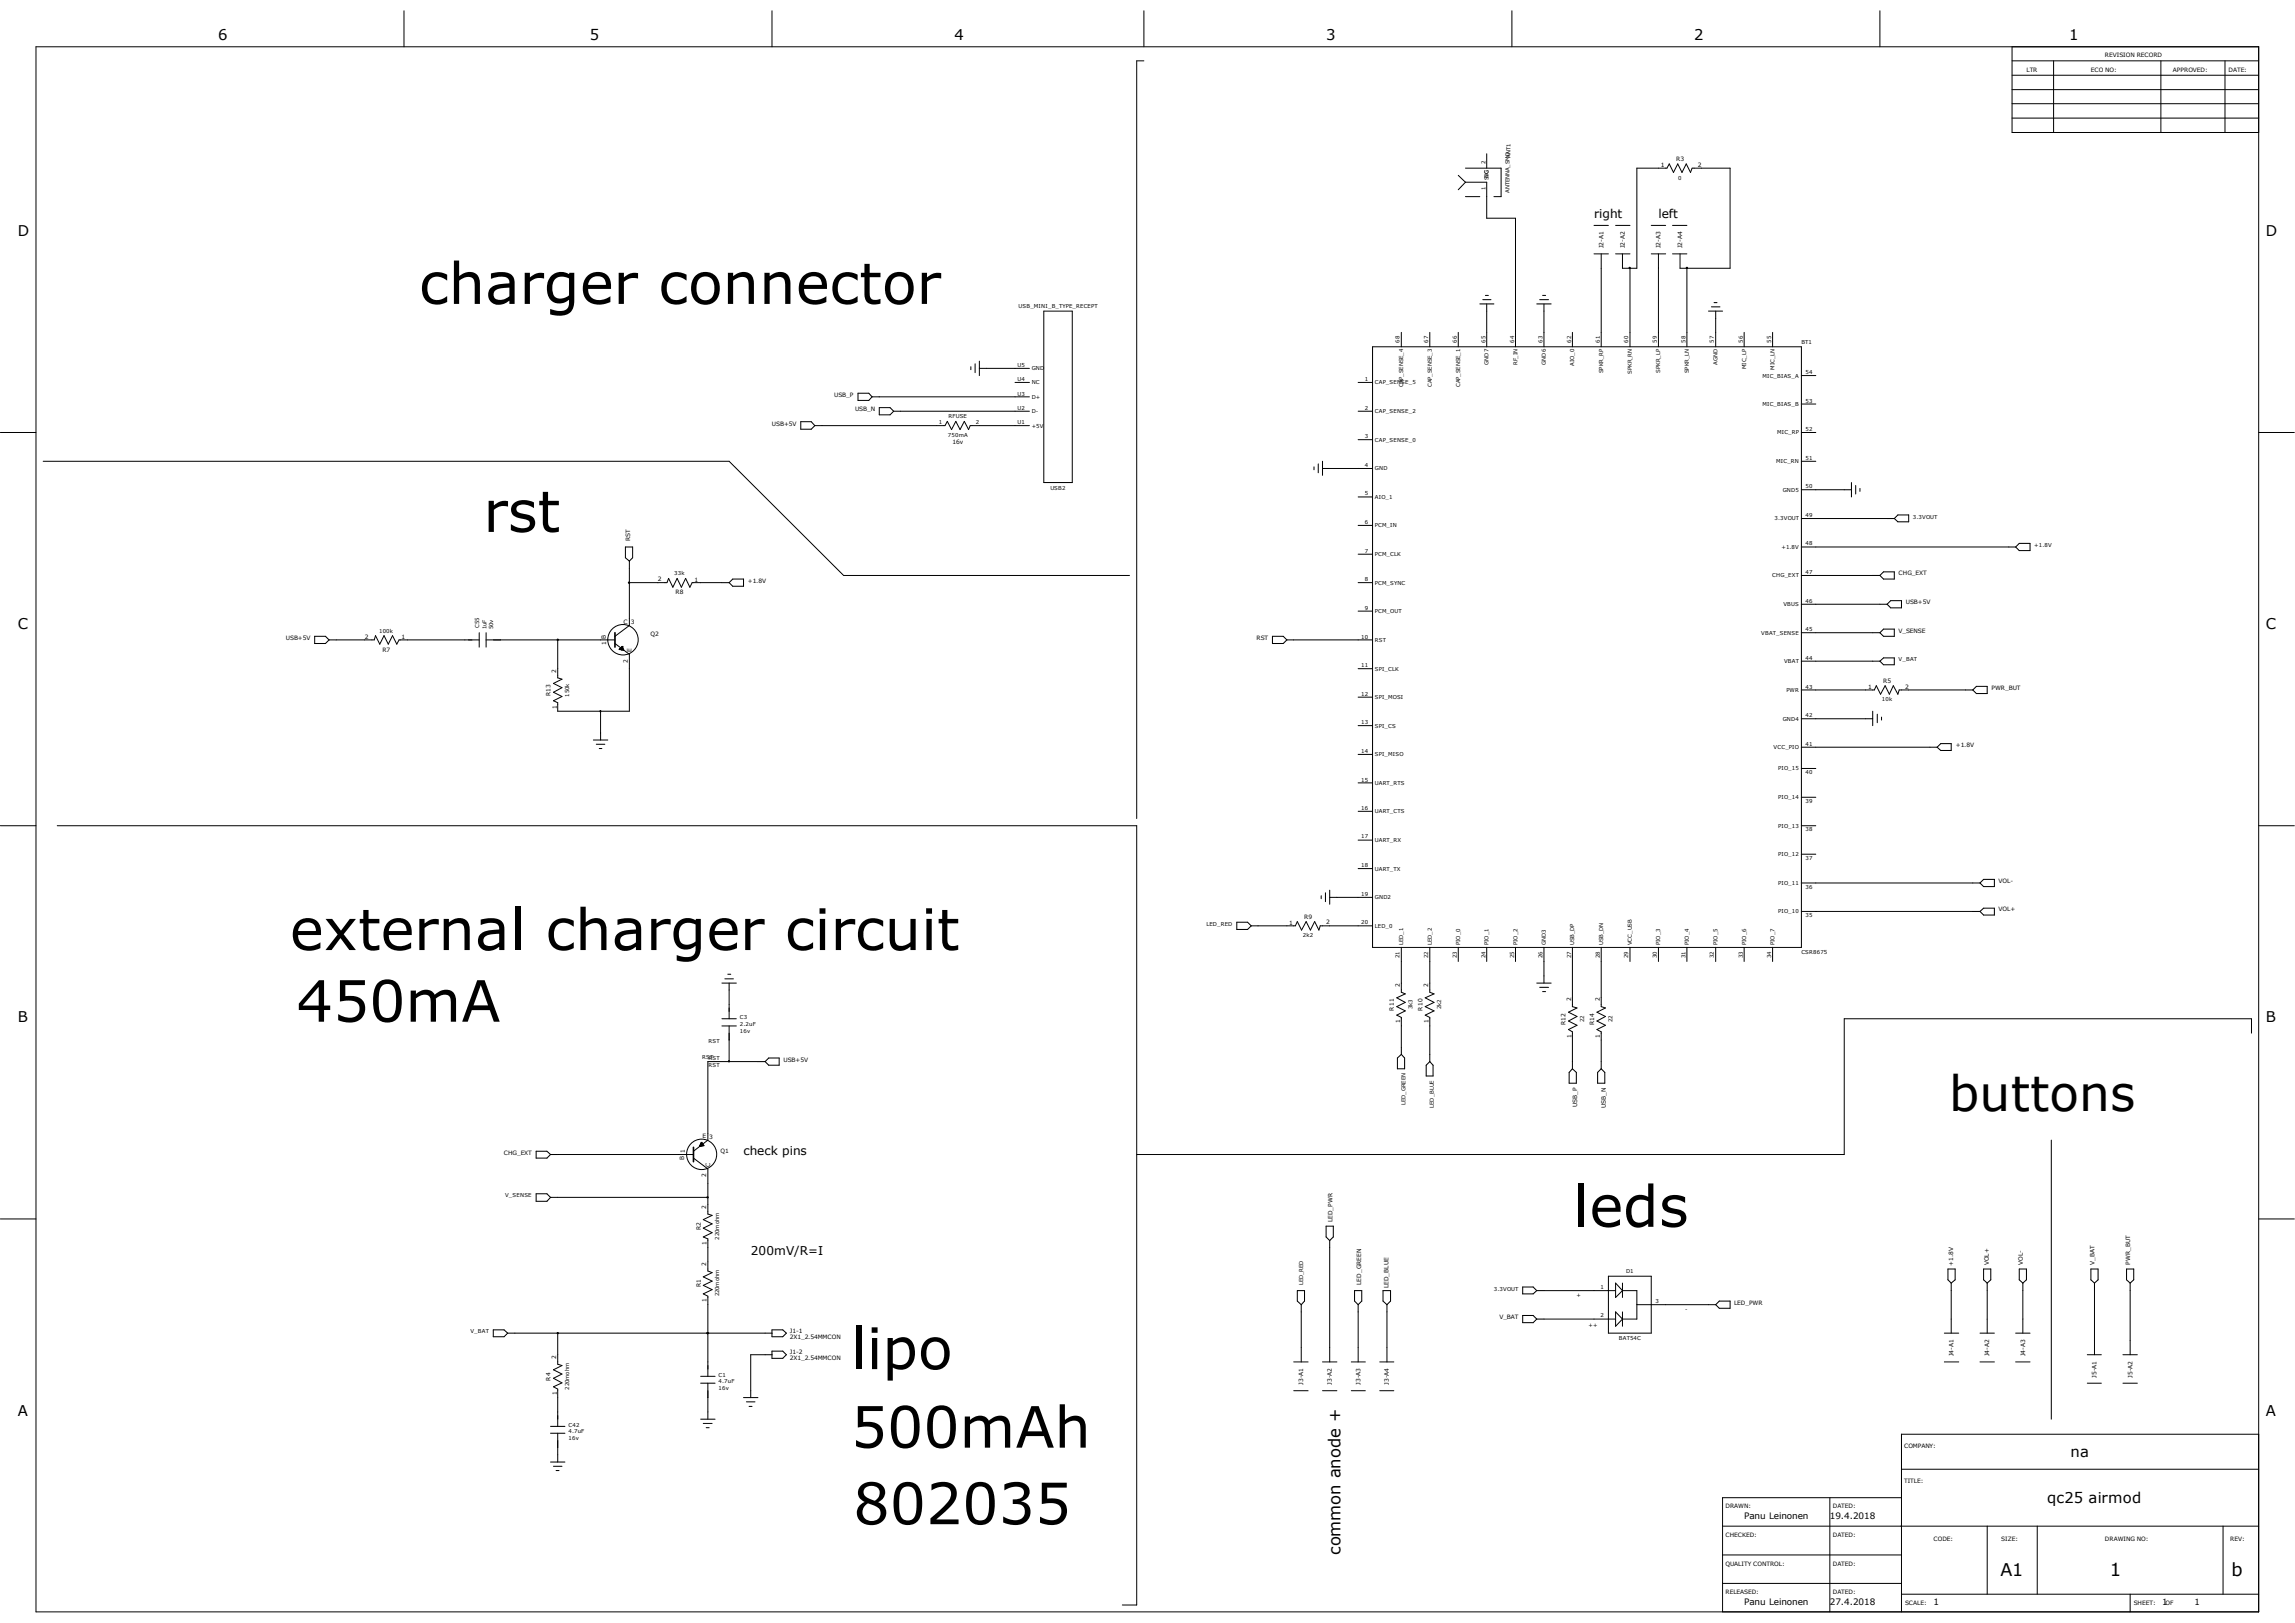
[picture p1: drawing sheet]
<svg xmlns="http://www.w3.org/2000/svg" width="297mm" height="210mm" viewBox="0 0 297 210" stroke-linecap="round" stroke-linejoin="round" font-family="sans-serif">
<defs><g id="words">
<g font-size="7.4">
<text x="54.2" y="39.3">charger connector</text>
<text x="62.6" y="68.8">rst</text>
<text x="37.5" y="122.9">external charger circuit</text>
<text x="38.4" y="132.2">450mA</text>
<text x="203.6" y="158.7">leds</text>
<text x="110.1" y="177.2">lipo</text>
<text x="110.1" y="187.3">500mAh</text>
<text x="110.4" y="197.2">802035</text>
</g>
<text font-size="6.3" x="252.3" y="143.8">buttons</text>
<g font-size="2.3">
<text x="258.9" y="203.9">A1</text>
<text x="273" y="204">1</text>
<text x="288.8" y="204">b</text>
</g>
<text font-size="2.1" x="173.5" y="201.2" transform="rotate(-90 173.5 201.2)">common anode +</text>
<g font-size="1.9">
<text x="28.2" y="5.1">6</text>
<text x="76.3" y="5.1">5</text>
<text x="123.5" y="5.1">4</text>
<text x="171.6" y="5.1">3</text>
<text x="219.2" y="5.1">2</text>
<text x="267.8" y="5.1">1</text>
<text x="2.3" y="30.6">D</text>
<text x="293.2" y="30.6">D</text>
<text x="2.3" y="81.4">C</text>
<text x="293.2" y="81.4">C</text>
<text x="2.3" y="132.3">B</text>
<text x="293.2" y="132.3">B</text>
<text x="2.3" y="183.2">A</text>
<text x="293.2" y="183.2">A</text>
<text x="268" y="188.5">na</text>
<text x="264.9" y="194.5">qc25 airmod</text>
</g>
<g font-size="1.6">
<text x="206.3" y="28.2">right</text>
<text x="214.6" y="28.2">left</text>
<text x="96.2" y="149.4">check pins</text>
<text x="97.2" y="162.3">200mV/R=I</text>
</g>
<g font-size="1.1">
<text x="225.7" y="196.6">Panu Leinonen</text>
<text x="236.8" y="196.6">19.4.2018</text>
<text x="225.7" y="207.6">Panu Leinonen</text>
<text x="236.8" y="207.6">27.4.2018</text>
<text x="250.2" y="207.6">1</text>
<text x="279.8" y="207.6">1</text>
<text x="284" y="207.6">1</text>
</g>
<g font-size=".8">
<text x="262.3" y="9.3">LTR</text>
<text x="270.6" y="9.3">ECO NO:</text>
<text x="272.4" y="7.4">REVISION RECORD</text>
<text x="281.2" y="9.3">APPROVED:</text>
<text x="288.4" y="9.3">DATE:</text>
<text x="214.9" y="21.6">1</text>
<text x="216.9" y="20.8">R3</text>
<text x="219.7" y="21.5">2</text>
<text x="207.5" y="32.1" transform="rotate(-90 207.5 32.1)">J2-A1</text>
<text x="210.3" y="32.1" transform="rotate(-90 210.3 32.1)">J2-A2</text>
<text x="214.9" y="32.1" transform="rotate(-90 214.9 32.1)">J2-A3</text>
<text x="217.7" y="32.1" transform="rotate(-90 217.7 32.1)">J2-A4</text>
<text x="107.9" y="51.4">USB_P</text>
<text x="110.7" y="53.2">USB_N</text>
<text x="99.9" y="55.1">USB+5V</text>
<text x="123.3" y="57.5">16v</text>
<text x="81.5" y="70.1" transform="rotate(-90 81.5 70.1)">RST</text>
<text x="85.1" y="75.2">2</text>
<text x="87.4" y="76.9">R8</text>
<text x="89.9" y="75.3">1</text>
<text x="96.8" y="75.4">+1.8V</text>
<text x="245.7" y="74.5">CHG_EXT</text>
<text x="37" y="82.8">USB+5V</text>
<text x="47.2" y="82.6">2</text>
<text x="51.9" y="82.6">1</text>
<text x="78.4" y="83.5" transform="rotate(-90 78.4 83.5)">1 B</text>
<text x="80.7" y="80.7">C 3</text>
<text x="84.2" y="82.3">Q2</text>
<text x="162.6" y="82.8">RST</text>
<text x="245.7" y="81.9">V_SENSE</text>
<text x="246.6" y="78.2">USB+5V</text>
<text x="49.5" y="84.3">R7</text>
<text x="72" y="87" transform="rotate(-90 72 87)">2</text>
<text x="81.2" y="85.7" transform="rotate(-90 81.2 85.7)">2</text>
<text x="81.7" y="84.4" transform="rotate(-90 81.7 84.4)">E</text>
<text x="241.8" y="89.1">1</text>
<text x="243.7" y="88.3">R5</text>
<text x="246.5" y="89.1">2</text>
<text x="257.7" y="89.3">PWR_BUT</text>
<text x="71.2" y="90.1" transform="rotate(-90 71.2 90.1)">R13</text>
<text x="72.1" y="91.7" transform="rotate(-90 72.1 91.7)">1</text>
<text x="253.1" y="96.7">+1.8V</text>
<text x="166.8" y="119.7">1</text>
<text x="168.8" y="118.9">R9</text>
<text x="171.6" y="119.6">2</text>
<text x="258.7" y="117.9">VOL+</text>
<text x="258.7" y="114.3">VOL-</text>
<text x="180.4" y="130.8" transform="rotate(-90 180.4 130.8)">R11</text>
<text x="181.1" y="127.7" transform="rotate(-90 181.1 127.7)">2</text>
<text x="184.1" y="130.8" transform="rotate(-90 184.1 130.8)">R10</text>
<text x="184.8" y="127.7" transform="rotate(-90 184.8 127.7)">2</text>
<text x="203.3" y="129.6" transform="rotate(-90 203.3 129.6)">2</text>
<text x="207.1" y="129.6" transform="rotate(-90 207.1 129.6)">2</text>
<text x="101.4" y="137.4">USB+5V</text>
<text x="181.2" y="132.4" transform="rotate(-90 181.2 132.4)">1</text>
<text x="184.9" y="132.4" transform="rotate(-90 184.9 132.4)">1</text>
<text x="202.6" y="132.6" transform="rotate(-90 202.6 132.6)">R12</text>
<text x="203.4" y="134.3" transform="rotate(-90 203.4 134.3)">1</text>
<text x="206.3" y="132.6" transform="rotate(-90 206.3 132.6)">R14</text>
<text x="207.1" y="134.3" transform="rotate(-90 207.1 134.3)">1</text>
<text x="204.1" y="143.3" transform="rotate(-90 204.1 143.3)">USB_P</text>
<text x="207.8" y="143.4" transform="rotate(-90 207.8 143.4)">USB_N</text>
<text x="65.2" y="149.4">CHG_EXT</text>
<text x="90.9" y="147.3">E 3</text>
<text x="93.3" y="149.1">Q1</text>
<text x="88.6" y="150.1" transform="rotate(-90 88.6 150.1)">B 1</text>
<text x="91.4" y="152.3" transform="rotate(-90 91.4 152.3)">2</text>
<text x="91.9" y="151" transform="rotate(-90 91.9 151)">C</text>
<text x="90.7" y="159.2" transform="rotate(-90 90.7 159.2)">R2</text>
<text x="91.4" y="156.4" transform="rotate(-90 91.4 156.4)">2</text>
<text x="91.4" y="161.1" transform="rotate(-90 91.4 161.1)">1</text>
<text x="172.5" y="158.1" transform="rotate(-90 172.5 158.1)">LED_PWR</text>
<text x="90.7" y="166.6" transform="rotate(-90 90.7 166.6)">R1</text>
<text x="91.4" y="163.8" transform="rotate(-90 91.4 163.8)">2</text>
<text x="176.2" y="166.3" transform="rotate(-90 176.2 166.3)">LED_GREEN</text>
<text x="179.7" y="166.7" transform="rotate(-90 179.7 166.7)">LED_BLUE</text>
<text x="252.8" y="163.8" transform="rotate(-90 252.8 163.8)">+1.8V</text>
<text x="257.4" y="163.7" transform="rotate(-90 257.4 163.7)">VOL+</text>
<text x="261.8" y="163.7" transform="rotate(-90 261.8 163.7)">VOL-</text>
<text x="271.1" y="163.7" transform="rotate(-90 271.1 163.7)">V_BAT</text>
<text x="275.7" y="163.7" transform="rotate(-90 275.7 163.7)">PWR_BUT</text>
<text x="91.4" y="168.5" transform="rotate(-90 91.4 168.5)">1</text>
<text x="102.2" y="172.5">J1-1</text>
<text x="102.2" y="173.2">2X1_2.54MMCON</text>
<text x="194.1" y="170.7">V_BAT</text>
<text x="224.4" y="168.8">LED_PWR</text>
<text x="71.2" y="178.7" transform="rotate(-90 71.2 178.7)">R4</text>
<text x="72" y="175.8" transform="rotate(-90 72 175.8)">2</text>
<text x="102.2" y="175.2">J1-2</text>
<text x="102.2" y="176">2X1_2.54MMCON</text>
<text x="168.7" y="179.2" transform="rotate(-90 168.7 179.2)">J3-A1</text>
<text x="172.3" y="179.2" transform="rotate(-90 172.3 179.2)">J3-A2</text>
<text x="176.1" y="179.2" transform="rotate(-90 176.1 179.2)">J3-A3</text>
<text x="179.7" y="179.2" transform="rotate(-90 179.7 179.2)">J3-A4</text>
<text x="252.8" y="175.5" transform="rotate(-90 252.8 175.5)">J4-A1</text>
<text x="257.4" y="175.5" transform="rotate(-90 257.4 175.5)">J4-A2</text>
<text x="262.1" y="175.5" transform="rotate(-90 262.1 175.5)">J4-A3</text>
<text x="271.3" y="178.3" transform="rotate(-90 271.3 178.3)">J5-A1</text>
<text x="276" y="178.3" transform="rotate(-90 276 178.3)">J5-A2</text>
<text x="72.1" y="180.6" transform="rotate(-90 72.1 180.6)">1</text>
<text x="246.4" y="187.3">COMPANY:</text>
<text x="246.4" y="191.9">TITLE:</text>
<text x="223.3" y="195.2">DRAWN:</text>
<text x="237.2" y="195.2">DATED:</text>
<text x="223.3" y="198.9">CHECKED:</text>
<text x="223.3" y="202.6">QUALITY CONTROL:</text>
<text x="237.2" y="202.6">DATED:</text>
<text x="237.2" y="198.9">DATED:</text>
<text x="250.2" y="199.3">CODE:</text>
<text x="259" y="199.3">SIZE:</text>
<text x="272.4" y="199.3">DRAWING NO:</text>
<text x="288.6" y="199.3">REV:</text>
<text x="223.3" y="206.3">RELEASED:</text>
<text x="237.2" y="206.3">DATED:</text>
<text x="246.5" y="207.7">SCALE:</text>
<text x="276.1" y="207.7">SHEET:</text>
<text x="280.2" y="207.7">OF</text>
</g>
<g font-size=".7">
<text x="192.2" y="21.2" transform="rotate(-90 192.2 21.2)">2</text>
<text x="192.7" y="23.3" transform="rotate(-90 192.7 23.3)">SIG</text>
<text x="192.7" y="23.1" transform="rotate(-90 192.7 23.1)">NC</text>
<text x="195.5" y="20.4" transform="rotate(-90 195.5 20.4)">ANT1</text>
<text x="217.2" y="23.2">0</text>
<text x="192.2" y="24.6" transform="rotate(-90 192.2 24.6)">1</text>
<text x="195.4" y="25" transform="rotate(-90 195.4 25)">ANTENNA_SMD</text>
<text x="131.8" y="39.9">USB_MINI_B_TYPE_RECEPT</text>
<text x="131.7" y="47.5">U5</text>
<text x="133.5" y="47.9">GND</text>
<text x="181.1" y="44.3" transform="rotate(-90 181.1 44.3)">68</text>
<text x="184.8" y="44.3" transform="rotate(-90 184.8 44.3)">67</text>
<text x="188.5" y="44.3" transform="rotate(-90 188.5 44.3)">66</text>
<text x="192.2" y="44.3" transform="rotate(-90 192.2 44.3)">65</text>
<text x="192.7" y="47.2" transform="rotate(-90 192.7 47.2)">GND7</text>
<text x="196" y="44.3" transform="rotate(-90 196 44.3)">64</text>
<text x="196.4" y="47.2" transform="rotate(-90 196.4 47.2)">RF_IN</text>
<text x="199.6" y="44.3" transform="rotate(-90 199.6 44.3)">63</text>
<text x="200.1" y="47.2" transform="rotate(-90 200.1 47.2)">GND6</text>
<text x="203.3" y="44.3" transform="rotate(-90 203.3 44.3)">62</text>
<text x="203.7" y="47.3" transform="rotate(-90 203.7 47.3)">AIO_0</text>
<text x="207" y="44.3" transform="rotate(-90 207 44.3)">61</text>
<text x="210.7" y="44.3" transform="rotate(-90 210.7 44.3)">60</text>
<text x="214.4" y="44.3" transform="rotate(-90 214.4 44.3)">59</text>
<text x="218.1" y="44.3" transform="rotate(-90 218.1 44.3)">58</text>
<text x="221.8" y="44.3" transform="rotate(-90 221.8 44.3)">57</text>
<text x="222.3" y="47.2" transform="rotate(-90 222.3 47.2)">AGND</text>
<text x="225.5" y="44.3" transform="rotate(-90 225.5 44.3)">56</text>
<text x="226" y="47.8" transform="rotate(-90 226 47.8)">MIC_LP</text>
<text x="229.2" y="44.3" transform="rotate(-90 229.2 44.3)">55</text>
<text x="229.6" y="47.9" transform="rotate(-90 229.6 47.9)">MIC_LN</text>
<text x="233.1" y="44.5">BT1</text>
<text x="131.7" y="53">U2</text>
<text x="131.7" y="51.2">U3</text>
<text x="131.7" y="49.3">U4</text>
<text x="133.5" y="53.5">D-</text>
<text x="133.5" y="51.6">D+</text>
<text x="133.5" y="49.7">NC</text>
<text x="176.6" y="49.3">1</text>
<text x="176.6" y="53">2</text>
<text x="177.9" y="49.7">CAP_SENSE_5</text>
<text x="177.9" y="53.5">CAP_SENSE_2</text>
<text x="181.6" y="50.1" transform="rotate(-90 181.6 50.1)">CAP_SENSE_4</text>
<text x="185.3" y="50.1" transform="rotate(-90 185.3 50.1)">CAP_SENSE_3</text>
<text x="189" y="50.1" transform="rotate(-90 189 50.1)">CAP_SENSE_1</text>
<text x="207.5" y="48.3" transform="rotate(-90 207.5 48.3)">SPKR_RP</text>
<text x="211.2" y="48.4" transform="rotate(-90 211.2 48.4)">SPKR_RN</text>
<text x="214.9" y="48.2" transform="rotate(-90 214.9 48.2)">SPKR_LP</text>
<text x="218.6" y="48.3" transform="rotate(-90 218.6 48.3)">SPKR_LN</text>
<text x="228.1" y="52.5">MIC_BIAS_B</text>
<text x="228.1" y="48.9">MIC_BIAS_A</text>
<text x="233.7" y="52.1">53</text>
<text x="233.7" y="48.4">54</text>
<text x="121.5" y="54.9">1</text>
<text x="122.7" y="56.5">750mA</text>
<text x="122.8" y="54.1">RFUSE</text>
<text x="126.3" y="54.9">2</text>
<text x="131.7" y="54.9">U1</text>
<text x="133.5" y="55.3">+5V</text>
<text x="176.6" y="56.7">3</text>
<text x="177.9" y="57.1">CAP_SENSE_0</text>
<text x="229.9" y="59.9">MIC_RN</text>
<text x="230" y="56.2">MIC_RP</text>
<text x="233.7" y="59.5">51</text>
<text x="233.7" y="55.8">52</text>
<text x="135.9" y="63.4">USB2</text>
<text x="176.6" y="60.4">4</text>
<text x="176.6" y="64.1">5</text>
<text x="177.9" y="60.9">GND</text>
<text x="177.9" y="64.6">AIO_1</text>
<text x="230.7" y="63.6">GND5</text>
<text x="233.7" y="63.2">50</text>
<text x="176.6" y="67.8">6</text>
<text x="176.6" y="71.5">7</text>
<text x="177.9" y="68.2">PCM_IN</text>
<text x="177.9" y="72">PCM_CLK</text>
<text x="229.7" y="67.4">3.3VOUT</text>
<text x="230.5" y="71">+1.8V</text>
<text x="233.7" y="70.6">48</text>
<text x="233.7" y="66.9">49</text>
<text x="247.6" y="67.1">3.3VOUT</text>
<text x="263.3" y="70.8">+1.8V</text>
<text x="87.2" y="74.5">33k</text>
<text x="176.6" y="75.2">8</text>
<text x="177.9" y="75.6">PCM_SYNC</text>
<text x="229.4" y="74.7">CHG_EXT</text>
<text x="233.7" y="74.3">47</text>
<text x="49.1" y="81.9">100k</text>
<text x="62" y="81.3" transform="rotate(-90 62 81.3)">C55</text>
<text x="62.9" y="81.4" transform="rotate(-90 62.9 81.4)">1uF</text>
<text x="63.8" y="81.4" transform="rotate(-90 63.8 81.4)">50v</text>
<text x="176.1" y="82.6">10</text>
<text x="176.6" y="78.9">9</text>
<text x="177.9" y="79.3">PCM_OUT</text>
<text x="177.9" y="83.1">RST</text>
<text x="227.9" y="82.1">VBAT_SENSE</text>
<text x="230.8" y="78.4">VBUS</text>
<text x="233.7" y="81.7">45</text>
<text x="233.7" y="78">46</text>
<text x="176.1" y="86.3">11</text>
<text x="177.9" y="86.8">SPI_CLK</text>
<text x="230.9" y="85.8">VBAT</text>
<text x="231.2" y="89.5">PWR</text>
<text x="233.7" y="89.1">43</text>
<text x="233.7" y="85.4">44</text>
<text x="245.7" y="85.6">V_BAT</text>
<text x="73.7" y="90.1" transform="rotate(-90 73.7 90.1)">150k</text>
<text x="176.1" y="90">12</text>
<text x="176.1" y="93.7">13</text>
<text x="177.9" y="90.5">SPI_MOSI</text>
<text x="177.9" y="94.1">SPI_CS</text>
<text x="230.7" y="93.3">GND4</text>
<text x="233.7" y="92.8">42</text>
<text x="243.5" y="90.8">10k</text>
<text x="176.1" y="97.4">14</text>
<text x="176.1" y="101.1">15</text>
<text x="177.9" y="97.9">SPI_MISO</text>
<text x="177.9" y="101.6">UART_RTS</text>
<text x="229.5" y="96.9">VCC_PIO</text>
<text x="230.1" y="99.7">PIO_15</text>
<text x="233.7" y="100.2">40</text>
<text x="233.7" y="96.5">41</text>
<text x="176.1" y="104.8">16</text>
<text x="177.9" y="105.2">UART_CTS</text>
<text x="230.1" y="107.1">PIO_13</text>
<text x="230.1" y="103.4">PIO_14</text>
<text x="233.7" y="107.6">38</text>
<text x="233.7" y="103.9">39</text>
<text x="176.1" y="108.5">17</text>
<text x="176.1" y="112.2">18</text>
<text x="177.9" y="109">UART_RX</text>
<text x="177.9" y="112.6">UART_TX</text>
<text x="230.1" y="110.8">PIO_12</text>
<text x="233.7" y="111.3">37</text>
<text x="156.1" y="119.8">LED_RED</text>
<text x="176.1" y="115.9">19</text>
<text x="176.1" y="119.6">20</text>
<text x="177.9" y="116.4">GND2</text>
<text x="230.1" y="118.2">PIO_10</text>
<text x="230.1" y="114.5">PIO_11</text>
<text x="233.7" y="118.7">35</text>
<text x="233.7" y="115">36</text>
<text x="168.6" y="121.3">2k2</text>
<text x="177.9" y="120.1">LED_0</text>
<text x="181.1" y="124" transform="rotate(-90 181.1 124)">21</text>
<text x="181.6" y="122.3" transform="rotate(-90 181.6 122.3)">LED_1</text>
<text x="184.8" y="124" transform="rotate(-90 184.8 124)">22</text>
<text x="185.3" y="122.3" transform="rotate(-90 185.3 122.3)">LED_2</text>
<text x="188.5" y="124" transform="rotate(-90 188.5 124)">23</text>
<text x="189" y="122.3" transform="rotate(-90 189 122.3)">PIO_0</text>
<text x="192.2" y="124" transform="rotate(-90 192.2 124)">24</text>
<text x="192.7" y="122.3" transform="rotate(-90 192.7 122.3)">PIO_1</text>
<text x="196" y="124" transform="rotate(-90 196 124)">25</text>
<text x="196.4" y="122.3" transform="rotate(-90 196.4 122.3)">PIO_2</text>
<text x="199.6" y="124" transform="rotate(-90 199.6 124)">26</text>
<text x="200.1" y="122.3" transform="rotate(-90 200.1 122.3)">GND3</text>
<text x="203.3" y="124" transform="rotate(-90 203.3 124)">27</text>
<text x="203.7" y="122.3" transform="rotate(-90 203.7 122.3)">USB_DP</text>
<text x="207" y="124" transform="rotate(-90 207 124)">28</text>
<text x="207.5" y="122.3" transform="rotate(-90 207.5 122.3)">USB_DN</text>
<text x="210.7" y="124" transform="rotate(-90 210.7 124)">29</text>
<text x="211.2" y="122.3" transform="rotate(-90 211.2 122.3)">VCC_USB</text>
<text x="214.4" y="124" transform="rotate(-90 214.4 124)">30</text>
<text x="214.9" y="122.3" transform="rotate(-90 214.9 122.3)">PIO_3</text>
<text x="218.1" y="124" transform="rotate(-90 218.1 124)">31</text>
<text x="218.6" y="122.3" transform="rotate(-90 218.6 122.3)">PIO_4</text>
<text x="221.8" y="124" transform="rotate(-90 221.8 124)">32</text>
<text x="222.3" y="122.3" transform="rotate(-90 222.3 122.3)">PIO_5</text>
<text x="225.5" y="124" transform="rotate(-90 225.5 124)">33</text>
<text x="226" y="122.3" transform="rotate(-90 226 122.3)">PIO_6</text>
<text x="229.2" y="124" transform="rotate(-90 229.2 124)">34</text>
<text x="229.6" y="122.3" transform="rotate(-90 229.6 122.3)">PIO_7</text>
<text x="233.1" y="123.5">CSR8675</text>
<text x="95.8" y="131.9">C3</text>
<text x="182.8" y="130.6" transform="rotate(-90 182.8 130.6)">3k3</text>
<text x="186.5" y="130.6" transform="rotate(-90 186.5 130.6)">2k2</text>
<text x="90.9" y="137">RST</text>
<text x="91.7" y="135">RST</text>
<text x="91.7" y="137.1">RST</text>
<text x="95.8" y="132.8">2.2uF</text>
<text x="95.8" y="133.7">16v</text>
<text x="205" y="132.2" transform="rotate(-90 205 132.2)">22</text>
<text x="208.7" y="132.2" transform="rotate(-90 208.7 132.2)">22</text>
<text x="91.7" y="138.1">RST</text>
<text x="181.9" y="143" transform="rotate(-90 181.9 143)">LED_GREEN</text>
<text x="185.6" y="143.3" transform="rotate(-90 185.6 143.3)">LED_BLUE</text>
<text x="65.4" y="154.9">V_SENSE</text>
<text x="93.1" y="160.4" transform="rotate(-90 93.1 160.4)">220mohm</text>
<text x="93.1" y="167.8" transform="rotate(-90 93.1 167.8)">220mohm</text>
<text x="168.6" y="166.3" transform="rotate(-90 168.6 166.3)">LED_RED</text>
<text x="193.3" y="167">3.3VOUT</text>
<text x="204" y="167.8">+</text>
<text x="207.1" y="166.8">1</text>
<text x="210.4" y="164.8">D1</text>
<text x="60.9" y="172.5">V_BAT</text>
<text x="205.6" y="171.7">++</text>
<text x="207.1" y="170.5">2</text>
<text x="209.5" y="173.4">BAT54C</text>
<text x="214.2" y="168.7">3</text>
<text x="218.1" y="169.6">-</text>
<text x="73.7" y="179.8" transform="rotate(-90 73.7 179.8)">220mohm</text>
<text x="93" y="178.2">C1</text>
<text x="93" y="179">4.7uF</text>
<text x="93" y="179.9">16v</text>
<text x="73.6" y="184.7">C42</text>
<text x="73.6" y="185.5">4.7uF</text>
<text x="73.6" y="186.4">16v</text>
</g>
</g></defs>
<g fill="none" stroke="#000" stroke-width=".13">
<path d="M4.7 6.1h287.6v202.5h-287.6zM52.3 1.4v4.7M99.9 1.4v4.7M148 1.4v4.7M148 7.9h-.9v98M192.4 19.9v1.9M195.7 1.4v4.7M243.3 1.4v4.7M260.4 7.9h31.9M260.4 9.7h31.9M260.4 13.4h31.9M260.4 15.3h31.9"/>
<path d="M260.4 6.1v11h31.9M260.4 11.6h31.9M265.8 7.9v9.2M279.7 7.9v9.2M288 7.9v9.2M188.7 22.7l1 .9M189.7 23.6h2.7v4.6h3.7v16.7M189.7 23.6l-1 1M189.7 21.8h4.6v3.6h-1M189.7 25.4h1.8M191.5 39.3h1.8M191.9 38.8h1.1"/>
<path d="M192.2 38.2h.4M192.4 39.3v5.6M198.9 39.3h1.8M199.3 38.8h1.1M199.6 38.2h.4M199.8 39.3v5.6M206.3 32.9h1.9M206.3 29.2h1.9M207.2 32.9v12M209.1 32.9h1.8M209.1 29.2h1.8M210 32.9v1.8h1.8v-12.9h3.9l.3-.6 .6 1.1 .5-1.1 .6 1.1 .5-1.1 .6 1.1 .2-.5h4.9v12.9h-6.5v-1.8"/>
<path d="M210.9 34.7v10.2M213.7 32.9h1.9M213.7 29.2h1.9M214.6 32.9v12M216.5 32.9h1.8M216.5 29.2h1.8M218.3 34.7v10.2M221.5 39.7h1.1M221.8 39.2h.4M0 56h4.7M5.6 59.7h88.8l14.8 14.8h37M103.6 54.6h1.4l.5 .5-.5 .4h-1.4z"/>
<path d="M105.5 55.1h16.8l.3-.6 .5 1.1 .6-1.1 .5 1.1 .6-1.1 .5 1.1 .3-.5h7.6M111 50.9h1.4l.5 .5-.5 .4h-1.4zM112.9 51.4h20.3M113.8 52.7h1.4l.5 .5-.5 .5h-1.4zM115.7 53.2h17.5M125.6 47.5v.3M126.2 47.1v1.1M126.7 47.7h6.5M126.7 46.7v1.9M131.4 49.5h1.8M135.1 40.3h3.7v22.1h-3.7zM171.2 59.7v1.8"/>
<path d="M175.8 49.5h1.8M175.8 53.2h1.8M175.8 56.9h1.8M177.6 44.9h55.5v77.7h-55.5zM181.4 43v1.9M185 43v1.9M188.7 43v1.9M203.5 43v1.9M221.1 40.3h1.8M222 40.3v4.6M225.7 43v1.9M229.4 43v1.9"/>
<path d="M233.1 56h1.9M233.1 59.7h1.9M233.1 52.3h1.9M233.1 48.6h1.9M292.3 56h4.6M80.9 70.8h1v1.4l-.5 .4-.5-.4zM81.4 75.4h4.9l.2-.6 .6 1.2 .5-1.2 .6 1.2 .5-1.2 .6 1.2 .3-.6h4.8M81.4 72.6v8.3l-1.8 1.4M94.8 74.9h1.4v1h-1.4l-.4-.5zM170.1 60.4v.4M170.6 60v1.2M171.2 60.6h6.4"/>
<path d="M175.8 64.3h1.8M175.8 68h1.8M175.8 71.7h1.8M175.8 75.4h1.8M175.8 79.1h1.8M233.1 74.5h10.2M233.1 78.2h11.1M233.1 70.8h27.8M233.1 67.1h12.1M233.1 63.4h6.5M239.6 62.4v1.9M240.2 62.8v1.1"/>
<path d="M240.7 63.2v.4M243.3 74.5l.5-.5h1.4v.9h-1.4zM244.2 78.2l.5-.5h1.4v1h-1.4zM245.6 66.6h1.4v.9h-1.4l-.4-.4zM260.9 70.8l.4-.5h1.4v.9h-1.4zM40.7 82.3h1.4l.5 .5-.5 .5h-1.4zM42.6 82.8h5.8l.2-.5 .5 1.1 .6-1.1 .5 1.1 .6-1.1 .6 1.1 .2-.6h10.4M62 81.9v1.8M62.9 82.8h16.7M62.9 81.9v1.8M72.2 82.8v4.9l.5 .2-1.1 .5 1.1 .6-1.1 .6 1.1 .5-1.1 .6 .6 .2v1.1h9.2v-7.3l-1.8-1.4M76.8 95.8h1.9"/>
<path d="M77.2 96.3h1.1M77.6 96.9h.3M77.7 92v3.8M80.1 84h.1M80.1 84h.6M80.3 83.9v.2M80.3 83.8h.3M80.5 83.7v.4h.2v-.1M80.5 83.7h.1M80.5 83.7l-.4 .3M80.5 83.7l.2 .4-.6-.1M80.6 83.7h-.2v.4"/>
<path d="M80.6 83.9h-.4v.2M80.6 83.8v.3M164.7 82.3h1.4l.4 .5-.4 .5h-1.4zM166.5 82.8h11.1M175.8 86.5h1.8M175.8 90.2h1.8M175.8 93.9h1.8M175.8 97.6h1.8M233.1 99.4h1.9M233.1 96.7h17.6M233.1 93h9.3M233.1 89.3h9.5l.2-.6 .6 1.1 .6-1.1 .5 1.1 .5-1.1 .6 1.1 .2-.5h9.5"/>
<path d="M233.1 85.6h10.2M233.1 81.9h10.2M242.4 92v1.9M243 92.4v1.1M243.3 85.6l.5-.5h1.4v.9h-1.4zM243.3 81.9l.5-.5h1.4v.9h-1.4zM243.5 92.8v.4M250.7 96.7l.5-.5h1.3v.9h-1.3zM255.8 88.8h1.4v.9h-1.4l-.5-.4zM0 106.8h4.7M7.4 106.8h139.7v100.9h-1.9M160.1 119.3h1.4l.4 .5-.4 .5h-1.4z"/>
<path d="M161.9 119.8h5.7l.3-.5 .5 1.1 .6-1.1 .6 1.1 .5-1.1 .6 1.1 .2-.6h6.7M171 115.9v.4M171.5 115.5v1.2M172.1 116.1h5.5M172.1 115.2v1.8M175.8 101.3h1.8M175.8 105h1.8M175.8 108.7h1.8M175.8 112.4h1.8M233.1 106.8h1.9M233.1 117.9h23.1M233.1 114.3h23.1"/>
<path d="M233.1 110.5h1.9M233.1 103.2h1.9M256.2 117.9l.5-.4h1.4v.9h-1.4zM256.7 113.8h1.4v.9h-1.4l-.5-.4zM292.3 106.8h4.6M93.4 131.8h1.9M93.4 132.8h1.9M93.4 127.2h1.9M93.8 126.7h1.1M94.2 126.1h.4M94.4 127.2v4.6M94.4 132.8v4.6"/>
<path d="M99 137.4h-7.4v10.1l-1.9 1.5M99 137.4l.5-.5h1.3v.9h-1.3zM180.8 136.9l.6-.5 .4 .5v1.4h-1zM181.4 122.6v5.8l.5 .2-1.1 .5 1.1 .6-1.1 .6 1.1 .5-1.1 .6 .6 .3v4.7M185 122.6v5.8l.6 .2-1.2 .5 1.2 .6-1.2 .6 1.2 .5-1.2 .6 .6 .3v5.7M185 137.4l.5 .4v1.4h-.9v-1.4zM188.7 122.6v1.8M192.4 122.6v1.8M196.1 122.6v1.8M198.9 127.2h1.8M199.3 127.8h1.1M199.6 128.3h.4"/>
<path d="M199.8 122.6v4.6M203.5 122.6v7.7l.6 .1-1.1 .6 1.1 .5-1.1 .6 1.1 .6-1.1 .5 .5 .3v4.8M203.5 138.3l.5 .5v1.4h-.9v-1.4zM207.2 122.6v7.7l.6 .1-1.1 .6 1.1 .5-1.1 .6 1.1 .6-1.1 .5 .5 .3v4.8M207.2 138.3l.5 .5v1.4h-.9v-1.4zM210.9 122.6v1.8M214.6 122.6v1.8M218.3 122.6v1.8M222 122.6v1.8M225.7 122.6v1.8M229.4 122.6v1.8M291.4 133.7v-1.9h-52.7v17.6h-91.6"/>
<path d="M0 157.7h4.7M69.4 154.5h1.4l.4 .4-.4 .5h-1.4zM69.4 149h1.4l.4 .4-.4 .5h-1.4zM71.2 149.4h18.5M71.2 154.9h20.4M89.7 149.9l1.9 1.4v5.8l.6 .2-1.2 .5 1.2 .6-1.2 .5 1.2 .6-1.2 .6 .6 .2v4.2l.6 .2-1.2 .5 1.2 .6-1.2 .5 1.2 .6-1.2 .5 .6 .3v10.4M90.6 148.3h.3M90.6 148.1h.4M90.7 147.9h.1v.4M90.8 147.8h.1M90.8 147.8l.3 .5h-.6zM90.8 147.8v.5"/>
<path d="M90.9 148h-.2v.3M91 148v.3M91 148.2v.1M91.1 148.2h-.5v.1M171.6 158.7h1v1.4l-.5 .4-.5-.4zM265.5 147.5v36.1M292.3 157.7h4.6M63.8 172.1h1.4l.5 .4-.5 .5h-1.4zM65.7 172.5h34.2M72.2 172.5v4l.5 .2-1.1 .5 1.1 .6-1.1 .6 1.1 .5-1.1 .6 .6 .2v4.9M90.7 178.1h1.8M90.7 179h1.8"/>
<path d="M91.6 172.5h.1M91.6 179v4.6M99.9 172.1h1.4l.5 .4-.5 .5h-1.4zM99.9 174.8h1.4l.5 .5-.5 .5h-1.4zM99.9 175.3h-2.7v5.5M167.4 176.2h1.9M167.4 180h1.9M167.9 167h.9v1.4l-.4 .4-.5-.4zM168.4 168.8v7.4M171.2 176.2h1.8M171.2 180h1.8M172.1 160.5v15.7"/>
<path d="M174.9 176.2h1.8M174.9 180h1.8M175.3 167h.9v1.4l-.4 .4-.5-.4zM175.8 168.8v7.4M178.6 176.2h1.8M178.6 180h1.8M179 167h1v1.4l-.5 .4-.5-.4zM179.5 168.8v7.4M197.1 170.2h1.3l.5 .5-.5 .5h-1.3zM197.1 166.5h1.3l.5 .5-.5 .4h-1.3zM198.9 167h10.2M198.9 170.7h10.2"/>
<path d="M208.2 165.1h5.5v7.4h-5.5zM209.1 166l.9 1-.9 .9zM209.1 169.8l.9 .9-.9 .9zM210 166v1.9M210 169.8v1.8M210 167h1.8v3.7h-1.8M211.8 168.8h10.2M222.5 168.4h1.4v.9h-1.4l-.5-.5zM251.6 172.5h1.9M251.6 176.2h1.9M252.1 164.2h.9v1.4l-.5 .4-.4-.4zM252.5 166v6.5"/>
<path d="M256.2 172.5h1.9M256.2 176.2h1.9M256.7 164.2h.9v1.4l-.4 .4-.5-.4zM257.2 166v6.5M260.9 172.5h1.8M260.9 176.2h1.8M261.3 164.2h1v1.4l-.5 .4-.5-.4zM261.8 166v6.5M270.1 175.3h1.8M270.1 179h1.8M270.6 164.2h.9v1.4l-.4 .4-.5-.4zM271.1 166v9.3"/>
<path d="M274.7 175.3h1.9M274.7 179h1.9M275.2 164.2h.9v1.4l-.4 .4-.5-.4zM275.7 166v9.3M71.2 184.6h1.9M71.2 185.5h1.9M71.2 189.2h1.9M71.6 189.7h1.1M72 190.3h.3M72.2 185.5v3.7M90.7 183.6h1.8M91 184.2h1.2"/>
<path d="M91.4 184.7h.4M96.2 180.8h1.9M96.6 181.4h1.1M96.9 182h.4M222.9 197.5h69.4M236.8 193.8v14.8M246.1 190.1h46.2M246.1 193.8h-23.2v14.8M257.2 197.5v8.8M263.7 197.5v8.8M287.7 197.5v8.8M292.3 185.6h-46.2v23"/>
<path d="M222.9 201.2h23.2M222.9 204.9h23.2M246.1 206.3h46.2M275.7 206.3v2.3"/>
<circle cx="80.6" cy="82.8" r="1.97"/>
<circle cx="90.8" cy="149.4" r="1.96"/>
</g>
<path d="M79.6 81.9v1.8M89.7 148.5v1.8" fill="none" stroke="#000" stroke-width=".21"/>
<g fill="#000" stroke="#000" stroke-width=".13">
<path d="M77.7 92v.1z" fill-rule="evenodd"/>
<path d="M94.3 137.3h.1l-.1 .1z" fill-rule="evenodd"/>
<circle cx="210.9" cy="34.7" r=".08"/>
<circle cx="218.3" cy="34.7" r=".08"/>
<circle cx="81.4" cy="75.4" r=".08"/>
<circle cx="72.2" cy="82.8" r=".08"/>
<circle cx="91.6" cy="154.9" r=".08"/>
<circle cx="72.2" cy="172.5" r=".08"/>
<circle cx="91.6" cy="172.5" r=".08"/>
</g>
<use href="#words"/>
</svg>
